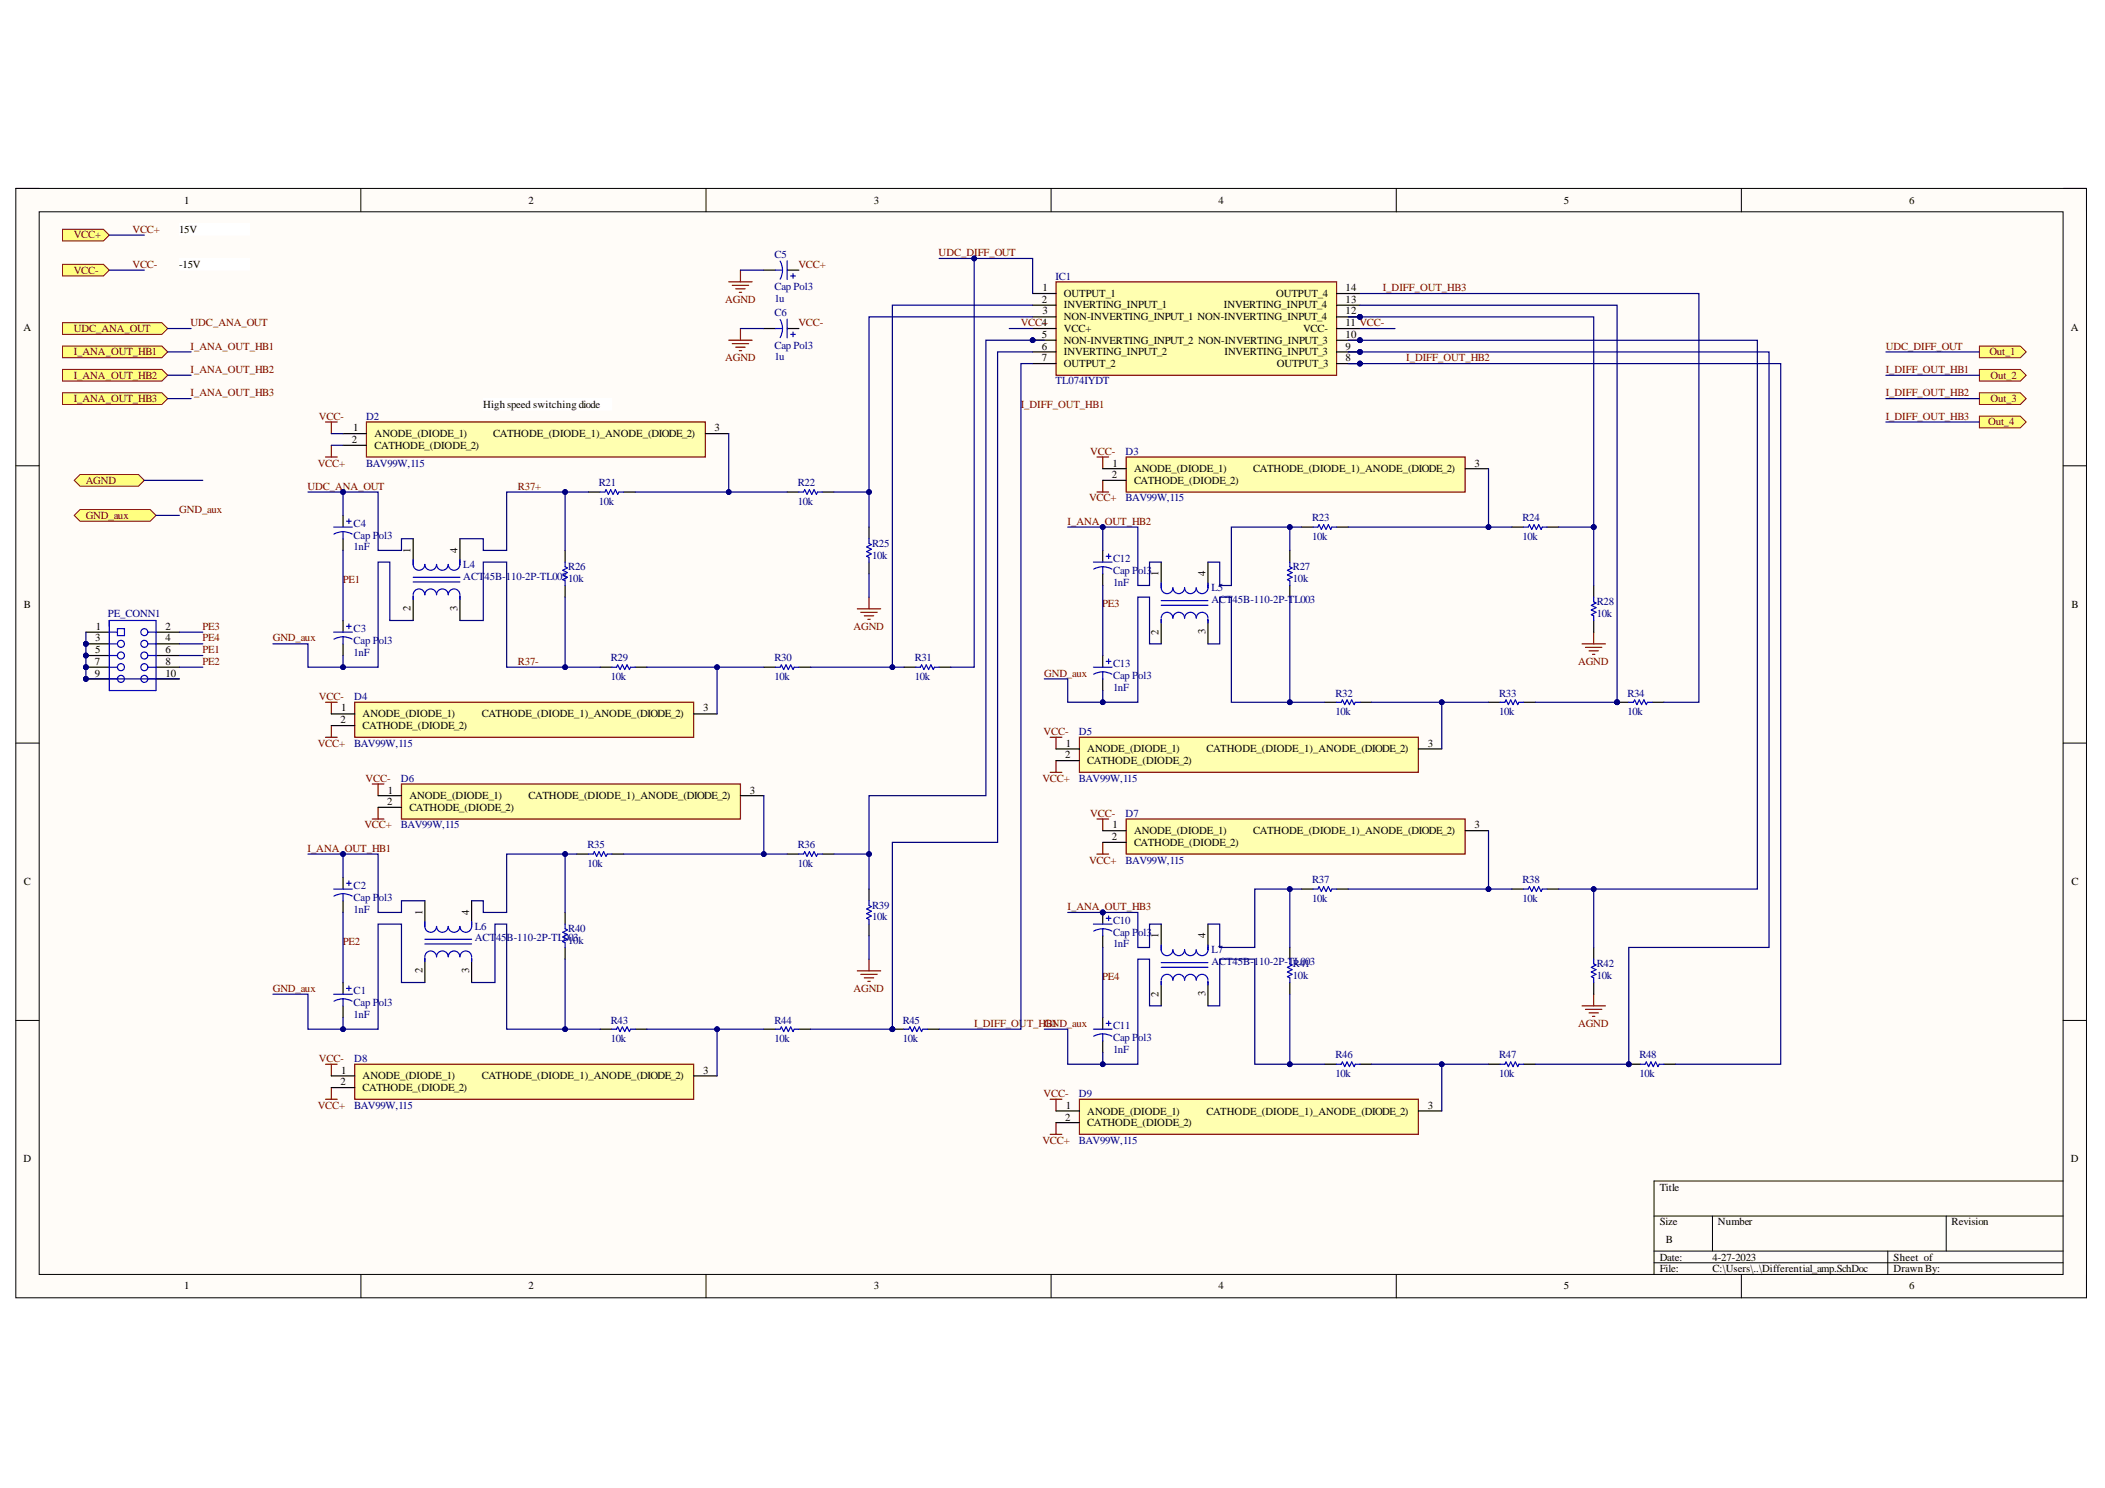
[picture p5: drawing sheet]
<svg xmlns="http://www.w3.org/2000/svg" width="297mm" height="210mm" viewBox="0 0 297 210" stroke-linecap="round" stroke-linejoin="round" font-family="sans-serif">
<defs><g id="words">
<g font-size="1.5">
<text x="26" y="28.7">1</text>
<text x="74.6" y="28.7">2</text>
<text x="123.3" y="28.7">3</text>
<text x="172" y="28.7">4</text>
<text x="220.7" y="28.7">5</text>
<text x="269.4" y="28.7">6</text>
<text x="25.3" y="32.9">15V</text>
<text x="25.3" y="37.8">-15V</text>
<text x="147.1" y="41.1">1</text>
<text x="150.1" y="41.9">OUTPUT_1</text>
<text x="180.1" y="41.9">OUTPUT_4</text>
<text x="189.9" y="41.1">14</text>
<text x="3.3" y="46.6">A</text>
<text x="147" y="42.7">2</text>
<text x="147" y="47.6">5</text>
<text x="147.1" y="44.4">3</text>
<text x="150.1" y="43.5">INVERTING_INPUT_1</text>
<text x="150.1" y="45.2">NON-INVERTING_INPUT_1 NON-INVERTING_INPUT_4</text>
<text x="150.1" y="46.8">VCC+</text>
<text x="172.7" y="43.5">INVERTING_INPUT_4</text>
<text x="183.9" y="46.8">VCC-</text>
<text x="189.9" y="42.7">13</text>
<text x="189.9" y="44.4">12</text>
<text x="189.9" y="46">11 VCC-</text>
<text x="189.9" y="47.6">10</text>
<text x="292.2" y="46.6">A</text>
<text x="147" y="49.3">6</text>
<text x="147" y="50.9">7</text>
<text x="150.1" y="48.5">NON-INVERTING_INPUT_2 NON-INVERTING_INPUT_3</text>
<text x="150.1" y="50.1">INVERTING_INPUT_2</text>
<text x="150.1" y="51.8">OUTPUT_2</text>
<text x="172.8" y="50.1">INVERTING_INPUT_3</text>
<text x="180.2" y="51.8">OUTPUT_3</text>
<text x="189.9" y="49.3">9</text>
<text x="189.9" y="50.9">8</text>
<text x="68.2" y="57.5">High speed switchingdiode</text>
<text x="49.6" y="62.5">2</text>
<text x="49.8" y="60.8">1</text>
<text x="52.9" y="61.7">ANODE_(DIODE_1)</text>
<text x="52.9" y="63.3">CATHODE_(DIODE_2)</text>
<text x="69.6" y="61.7">CATHODE_(DIODE_1)_ANODE_(DIODE_2)</text>
<text x="100.8" y="60.8">3</text>
<text x="157" y="65.8">1</text>
<text x="208.1" y="65.8">3</text>
<text x="156.9" y="67.4">2</text>
<text x="160" y="66.6">ANODE_(DIODE_1)</text>
<text x="160" y="68.3">CATHODE_(DIODE_2)</text>
<text x="176.9" y="66.6">CATHODE_(DIODE_1)_ANODE_(DIODE_2)</text>
<text x="57.9" y="78" transform="rotate(-90 57.9 78)">1</text>
<text x="64.5" y="78" transform="rotate(-90 64.5 78)">4</text>
<text x="163.5" y="81.3" transform="rotate(-90 163.5 81.3)">1</text>
<text x="170.1" y="81.3" transform="rotate(-90 170.1 81.3)">4</text>
<text x="3.4" y="85.8">B</text>
<text x="13.5" y="88.9">1</text>
<text x="23.3" y="88.9">2</text>
<text x="57.9" y="86.3" transform="rotate(-90 57.9 86.3)">2</text>
<text x="64.5" y="86.2" transform="rotate(-90 64.5 86.2)">3</text>
<text x="163.5" y="89.6" transform="rotate(-90 163.5 89.6)">2</text>
<text x="170.1" y="89.5" transform="rotate(-90 170.1 89.5)">3</text>
<text x="292.3" y="85.8">B</text>
<text x="13.4" y="93.8">7</text>
<text x="13.4" y="95.5">9</text>
<text x="13.4" y="90.5">3</text>
<text x="13.4" y="92.2">5</text>
<text x="23.3" y="90.5">4</text>
<text x="23.3" y="92.2">6</text>
<text x="23.3" y="93.8">8</text>
<text x="23.3" y="95.5">10</text>
<text x="48.1" y="100.4">1</text>
<text x="51.2" y="101.2">ANODE_(DIODE_1)</text>
<text x="68" y="101.2">CATHODE_(DIODE_1)_ANODE_(DIODE_2)</text>
<text x="99.2" y="100.4">3</text>
<text x="48" y="102.1">2</text>
<text x="51.2" y="102.8">CATHODE_(DIODE_2)</text>
<text x="150.3" y="107">2</text>
<text x="150.4" y="105.3">1</text>
<text x="153.4" y="106.1">ANODE_(DIODE_1)</text>
<text x="153.4" y="107.8">CATHODE_(DIODE_2)</text>
<text x="170.3" y="106.1">CATHODE_(DIODE_1)_ANODE_(DIODE_2)</text>
<text x="201.5" y="105.3">3</text>
<text x="54.6" y="113.5">2</text>
<text x="54.7" y="111.9">1</text>
<text x="57.8" y="112.7">ANODE_(DIODE_1)</text>
<text x="74.6" y="112.7">CATHODE_(DIODE_1)_ANODE_(DIODE_2)</text>
<text x="105.8" y="111.9">3</text>
<text x="57.8" y="114.4">CATHODE_(DIODE_2)</text>
<text x="156.9" y="118.5">2</text>
<text x="157" y="116.8">1</text>
<text x="160" y="117.7">ANODE_(DIODE_1)</text>
<text x="160" y="119.3">CATHODE_(DIODE_2)</text>
<text x="176.9" y="117.7">CATHODE_(DIODE_1)_ANODE_(DIODE_2)</text>
<text x="208.1" y="116.8">3</text>
<text x="3.4" y="124.9">C</text>
<text x="292.3" y="124.9">C</text>
<text x="59.6" y="129" transform="rotate(-90 59.6 129)">1</text>
<text x="66.2" y="129" transform="rotate(-90 66.2 129)">4</text>
<text x="59.6" y="137.3" transform="rotate(-90 59.6 137.3)">2</text>
<text x="66.2" y="137.2" transform="rotate(-90 66.2 137.2)">3</text>
<text x="163.5" y="132.3" transform="rotate(-90 163.5 132.3)">1</text>
<text x="170.1" y="132.3" transform="rotate(-90 170.1 132.3)">4</text>
<text x="163.5" y="140.6" transform="rotate(-90 163.5 140.6)">2</text>
<text x="170.1" y="140.5" transform="rotate(-90 170.1 140.5)">3</text>
<text x="48" y="153.1">2</text>
<text x="48.1" y="151.5">1</text>
<text x="51.2" y="152.2">ANODE_(DIODE_1)</text>
<text x="51.2" y="153.9">CATHODE_(DIODE_2)</text>
<text x="68" y="152.2">CATHODE_(DIODE_1)_ANODE_(DIODE_2)</text>
<text x="99.2" y="151.5">3</text>
<text x="150.3" y="158.1">2</text>
<text x="150.4" y="156.4">1</text>
<text x="153.4" y="157.2">ANODE_(DIODE_1)</text>
<text x="153.4" y="158.8">CATHODE_(DIODE_2)</text>
<text x="170.3" y="157.2">CATHODE_(DIODE_1)_ANODE_(DIODE_2)</text>
<text x="201.5" y="156.4">3</text>
<text x="3.3" y="164">D</text>
<text x="234.2" y="167.9">Title</text>
<text x="292.2" y="164">D</text>
<text x="234.2" y="172.8">Size</text>
<text x="242.4" y="172.8">Number</text>
<text x="275.4" y="172.8">Revision</text>
<text x="234.2" y="177.8">Date:</text>
<text x="234.2" y="179.4">File:</text>
<text x="235.1" y="175.3">B</text>
<text x="241.6" y="177.8">4-27-2023</text>
<text x="241.6" y="179.4">C:\Users\..\Differential_amp.SchDoc</text>
<text x="267.2" y="177.8">Sheet of</text>
<text x="267.2" y="179.4">Drawn By:</text>
<text x="26" y="181.9">1</text>
<text x="74.6" y="181.9">2</text>
<text x="123.3" y="181.9">3</text>
<text x="172" y="181.9">4</text>
<text x="220.7" y="181.9">5</text>
<text x="269.4" y="181.9">6</text>
</g>
<g font-size="1.5" fill="#800000">
<text x="10.4" y="33.6">VCC+</text>
<text x="18.7" y="32.9">VCC+</text>
<text x="10.4" y="38.6">VCC-</text>
<text x="18.7" y="37.8">VCC-</text>
<text x="112.7" y="37.8">VCC+</text>
<text x="132.5" y="36.2">UDC_DIFF_OUT</text>
<text x="195.1" y="41.1">I_DIFF_OUT_HB3</text>
<text x="10.4" y="46.8">UDC_ANA_OUT</text>
<text x="26.9" y="46">UDC_ANA_OUT</text>
<text x="102.3" y="42.7">AGND</text>
<text x="112.7" y="46">VCC-</text>
<text x="144" y="46">VCC4</text>
<text x="147.1" y="46">+</text>
<text x="10.4" y="50.1">I_ANA_OUT_HB1</text>
<text x="10.4" y="53.4">I_ANA_OUT_HB2</text>
<text x="26.9" y="49.3">I_ANA_OUT_HB1</text>
<text x="26.9" y="52.6">I_ANA_OUT_HB2</text>
<text x="102.3" y="50.9">AGND</text>
<text x="198.4" y="50.9">I_DIFF_OUT_HB2</text>
<text x="266.1" y="52.6">I_DIFF_OUT_HB1</text>
<text x="266.1" y="49.3">UDC_DIFF_OUT</text>
<text x="280.7" y="50.1">Out_1</text>
<text x="280.9" y="53.4">Out_2</text>
<text x="10.4" y="56.7">I_ANA_OUT_HB3</text>
<text x="26.9" y="55.9">I_ANA_OUT_HB3</text>
<text x="45" y="59.2">VCC-</text>
<text x="144" y="57.5">I_DIFF_OUT_HB1</text>
<text x="266.1" y="55.9">I_DIFF_OUT_HB2</text>
<text x="266.1" y="59.2">I_DIFF_OUT_HB3</text>
<text x="280.6" y="60">Out_4</text>
<text x="280.9" y="56.7">Out_3</text>
<text x="44.8" y="65.8">VCC+</text>
<text x="153.9" y="64.1">VCC-</text>
<text x="12.1" y="68.3">AGND</text>
<text x="43.4" y="69.1">UDC_ANA_OUT</text>
<text x="73.1" y="69.1">R37+</text>
<text x="153.7" y="70.7">VCC+</text>
<text x="12.1" y="73.2">GND_aux</text>
<text x="25.3" y="72.4">GND_aux</text>
<text x="150.6" y="74">I_ANA_OUT_HB2</text>
<text x="48.4" y="82.3">PE1</text>
<text x="28.6" y="88.9">PE3</text>
<text x="120.4" y="88.9">AGND</text>
<text x="155.5" y="85.6">PE3</text>
<text x="28.6" y="92.2">PE1</text>
<text x="28.6" y="93.8">PE2</text>
<text x="28.6" y="90.5">PE4</text>
<text x="38.5" y="90.5">GND_aux</text>
<text x="73.1" y="93.8">R37-</text>
<text x="147.3" y="95.5">GND_aux</text>
<text x="222.7" y="93.8">AGND</text>
<text x="45" y="98.8">VCC-</text>
<text x="44.8" y="105.3">VCC+</text>
<text x="147.3" y="103.7">VCC-</text>
<text x="51.6" y="110.2">VCC-</text>
<text x="147.1" y="110.2">VCC+</text>
<text x="51.4" y="116.8">VCC+</text>
<text x="153.9" y="115.2">VCC-</text>
<text x="43.4" y="120.1">I_ANA_OUT_HB1</text>
<text x="153.7" y="121.8">VCC+</text>
<text x="150.6" y="128.4">I_ANA_OUT_HB3</text>
<text x="48.4" y="133.3">PE2</text>
<text x="38.5" y="139.9">GND_aux</text>
<text x="120.4" y="139.9">AGND</text>
<text x="155.5" y="138.3">PE4</text>
<text x="45" y="149.8">VCC-</text>
<text x="137.4" y="144.9">I_DIFF_OUT_HGND_aux</text>
<text x="147.6" y="144.9">B1</text>
<text x="222.7" y="144.9">AGND</text>
<text x="147.3" y="154.8">VCC-</text>
<text x="44.8" y="156.4">VCC+</text>
<text x="147.1" y="161.4">VCC+</text>
</g>
<g font-size="1.5" fill="#000080">
<text x="109.3" y="36.3">C5</text>
<text x="109.3" y="40.9">Cap Pol3</text>
<text x="148.9" y="39.5">IC1</text>
<text x="109.3" y="42.6">1u</text>
<text x="109.3" y="44.5">C6</text>
<text x="109.3" y="50.8">1u</text>
<text x="109.3" y="49.2">Cap Pol3</text>
<text x="51.7" y="59.2">D2</text>
<text x="148.9" y="54.2">TL074IYDT</text>
<text x="51.7" y="65.8">BAV99W,115</text>
<text x="158.8" y="64.1">D3</text>
<text x="84.5" y="68.6">R21</text>
<text x="84.5" y="71.2">10k</text>
<text x="112.6" y="68.6">R22</text>
<text x="112.6" y="71.2">10k</text>
<text x="158.8" y="70.7">BAV99W,115</text>
<text x="49.9" y="77.6">1nF</text>
<text x="49.9" y="74.3">C4</text>
<text x="49.9" y="76">Cap Pol3</text>
<text x="123.1" y="77.1">R25</text>
<text x="185.1" y="73.5">R23</text>
<text x="185.1" y="76.2">10k</text>
<text x="214.8" y="73.5">R24</text>
<text x="214.8" y="76.2">10k</text>
<text x="65.4" y="80.1">L4</text>
<text x="65.4" y="81.8">ACT45B-110-2P-TL00310k</text>
<text x="80.2" y="80.4">R26</text>
<text x="123.1" y="78.8">10k</text>
<text x="157.1" y="82.6">1nF</text>
<text x="157.1" y="79.3">C12</text>
<text x="157.1" y="80.9">Cap Pol3</text>
<text x="170.9" y="83.4">L5</text>
<text x="182.4" y="80.4">R27</text>
<text x="182.4" y="82.1">10k</text>
<text x="15.2" y="87">PE_CONN1</text>
<text x="49.9" y="89.2">C3</text>
<text x="170.9" y="85.1">ACT45B-110-2P-TL003</text>
<text x="225.3" y="85.4">R28</text>
<text x="225.3" y="87">10k</text>
<text x="49.9" y="92.5">1nF</text>
<text x="49.9" y="90.8">Cap Pol3</text>
<text x="86.2" y="93.3">R29</text>
<text x="86.2" y="96">10k</text>
<text x="109.3" y="93.3">R30</text>
<text x="109.3" y="96">10k</text>
<text x="129.1" y="93.3">R31</text>
<text x="129.1" y="96">10k</text>
<text x="157.1" y="94.1">C13</text>
<text x="157.1" y="95.8">Cap Pol3</text>
<text x="50" y="98.8">D4</text>
<text x="157.1" y="97.4">1nF</text>
<text x="188.4" y="98.3">R32</text>
<text x="188.4" y="100.9">10k</text>
<text x="211.5" y="98.3">R33</text>
<text x="211.5" y="100.9">10k</text>
<text x="229.6" y="98.3">R34</text>
<text x="229.6" y="100.9">10k</text>
<text x="50" y="105.3">BAV99W,115</text>
<text x="152.2" y="103.7">D5</text>
<text x="56.6" y="110.2">D6</text>
<text x="152.2" y="110.2">BAV99W,115</text>
<text x="56.6" y="116.8">BAV99W,115</text>
<text x="82.9" y="119.6">R35</text>
<text x="112.6" y="119.6">R36</text>
<text x="158.8" y="115.2">D7</text>
<text x="49.9" y="125.5">C2</text>
<text x="82.9" y="122.3">10k</text>
<text x="112.6" y="122.3">10k</text>
<text x="158.8" y="121.8">BAV99W,115</text>
<text x="185.1" y="124.6">R37</text>
<text x="214.8" y="124.6">R38</text>
<text x="49.9" y="128.8">1nF</text>
<text x="49.9" y="127.1">Cap Pol3</text>
<text x="67" y="131.2">L6</text>
<text x="80.2" y="131.5">R40</text>
<text x="123.1" y="128.2">R39</text>
<text x="123.1" y="129.8">10k</text>
<text x="157.1" y="130.4">C10</text>
<text x="185.1" y="127.2">10k</text>
<text x="214.8" y="127.2">10k</text>
<text x="67" y="132.8">ACT45B-110-2P-TL010</text>
<text x="80.2" y="132.8">03k</text>
<text x="157.1" y="133.7">1nF</text>
<text x="157.1" y="132">Cap Pol3</text>
<text x="170.9" y="134.5">L7</text>
<text x="170.9" y="136.1">ACT45B-110-2P-TR413</text>
<text x="182.7" y="136.1">L00</text>
<text x="225.3" y="136.4">R42</text>
<text x="49.9" y="143.5">1nF</text>
<text x="49.9" y="140.2">C1</text>
<text x="49.9" y="141.9">Cap Pol3</text>
<text x="182.4" y="138.1">10k</text>
<text x="225.3" y="138.1">10k</text>
<text x="50" y="149.8">D8</text>
<text x="86.2" y="144.4">R43</text>
<text x="86.2" y="147">10k</text>
<text x="109.3" y="144.4">R44</text>
<text x="109.3" y="147">10k</text>
<text x="127.4" y="144.4">R45</text>
<text x="127.4" y="147">10k</text>
<text x="157.1" y="148.5">1nF</text>
<text x="157.1" y="145.2">C11</text>
<text x="157.1" y="146.8">Cap Pol3</text>
<text x="188.4" y="149.3">R46</text>
<text x="211.5" y="149.3">R47</text>
<text x="231.3" y="149.3">R48</text>
<text x="152.2" y="154.8">D9</text>
<text x="188.4" y="152">10k</text>
<text x="211.5" y="152">10k</text>
<text x="231.3" y="152">10k</text>
<text x="50" y="156.4">BAV99W,115</text>
<text x="152.2" y="161.4">BAV99W,115</text>
</g>
</g></defs>
<path d="M2.2 26.6h292.2v156.5h-292.2z" fill-rule="evenodd" fill="#fffcf8"/>
<path d="M2.2 26.6h292.2v156.5h-292.2z" fill="none" stroke="#000" stroke-width=".14"/>
<path d="M5.5 29.9h285.6v149.9h-285.6z" fill-rule="evenodd" fill="#fffcf8"/>
<g fill="none" stroke="#000" stroke-width=".14">
<path d="M2.2 26.6h3.3M5.5 29.9h285.6v149.9h-285.6zM50.9 26.6v3.3M99.6 26.6v3.3M148.3 26.6v3.3M197 26.6v3.3M245.7 26.6v3.3M291.1 26.6h3.3v3.3M2.2 65.7h3.3M291.1 65.7h3.3M2.2 104.8h3.3M291.1 104.8h3.3"/>
<path d="M2.2 143.9h3.3M291.1 143.9h3.3M50.9 179.8v3.3M99.6 179.8v3.3M148.3 179.8v3.3M197 179.8v3.3M233.4 171.5h57.7M233.4 176.5h57.7M233.4 178.1h57.7M241.6 171.5v5M245.7 179.8v3.3M266.4 176.5v3.3"/>
<path d="M274.6 171.5v5M291.1 166.6h-57.7v13.2M294.4 179.8v3.3"/>
</g>
<circle cx="145.7" cy="48" r=".33" fill="#000080"/>
<circle cx="145.7" cy="48" r=".33" fill="none" stroke="#000080" stroke-width=".14"/>
<circle cx="191.9" cy="44.7" r=".33" fill="#000080"/>
<circle cx="191.9" cy="44.7" r=".33" fill="none" stroke="#000080" stroke-width=".14"/>
<circle cx="191.9" cy="48" r=".33" fill="#000080"/>
<circle cx="191.9" cy="48" r=".33" fill="none" stroke="#000080" stroke-width=".14"/>
<circle cx="191.9" cy="49.6" r=".33" fill="#000080"/>
<circle cx="191.9" cy="49.6" r=".33" fill="none" stroke="#000080" stroke-width=".14"/>
<circle cx="191.9" cy="51.3" r=".33" fill="#000080"/>
<circle cx="191.9" cy="51.3" r=".33" fill="none" stroke="#000080" stroke-width=".14"/>
<path d="M149 39.8h39.6v13.1h-39.6z" fill-rule="evenodd" fill="#ffffb0"/>
<path d="M149 39.8h39.6v13.1h-39.6z" fill="none" stroke="#800000" stroke-width=".17"/>
<path d="M145.7 41.4h3.3M145.7 43.1h3.3M145.7 44.7h3.3M145.7 46.3h3.3M145.7 48h3.3" fill="none" stroke="#000" stroke-width=".17"/>
<circle cx="145.7" cy="48" r=".33" fill="#000080"/>
<circle cx="145.7" cy="48" r=".33" fill="none" stroke="#000080" stroke-width=".14"/>
<path d="M145.7 49.6h3.3M145.7 51.3h3.3M188.6 41.4h3.3M188.6 43.1h3.3M188.6 44.7h3.3" fill="none" stroke="#000" stroke-width=".17"/>
<circle cx="191.9" cy="44.7" r=".33" fill="#000080"/>
<circle cx="191.9" cy="44.7" r=".33" fill="none" stroke="#000080" stroke-width=".14"/>
<path d="M188.6 46.4h3.3M188.6 48h3.3" fill="none" stroke="#000" stroke-width=".17"/>
<circle cx="191.9" cy="48" r=".33" fill="#000080"/>
<circle cx="191.9" cy="48" r=".33" fill="none" stroke="#000080" stroke-width=".14"/>
<path d="M188.6 49.6h3.3" fill="none" stroke="#000" stroke-width=".17"/>
<circle cx="191.9" cy="49.6" r=".33" fill="#000080"/>
<circle cx="191.9" cy="49.6" r=".33" fill="none" stroke="#000080" stroke-width=".14"/>
<path d="M188.6 51.3h3.3" fill="none" stroke="#000" stroke-width=".17"/>
<circle cx="191.9" cy="51.3" r=".33" fill="#000080"/>
<circle cx="191.9" cy="51.3" r=".33" fill="none" stroke="#000080" stroke-width=".14"/>
<g fill="none" stroke="#000" stroke-width=".17">
<path d="M48.4 72.7v1.7M48.4 76v1.6M155.6 77.6v1.7M48.4 87.5v1.7M48.4 90.8v1.7M155.6 80.9v1.7M155.6 92.5v1.6M155.6 95.8v1.6M48.4 123.8v1.6M48.4 127.1v1.6M48.4 138.6v1.6M48.4 141.9v1.6"/>
<path d="M155.6 143.5v1.7M155.6 146.8v1.7"/>
</g>
<g fill="none" stroke="#00f" stroke-width=".17">
<path d="M47.1 74.4h2.6M48.4 75l.7 .1 .6 .2M48.4 75l-.7 .1-.6 .2M48.4 75v1M48.9 73.5h.7M49.2 73.2v.7M154.3 79.3h2.6M155.6 79.9l.7 .1 .6 .3M155.6 79.9l-.6 .1-.7 .3M155.6 79.9v1M156.1 78.5h.7M156.4 78.1v.7"/>
<path d="M47.1 89.2h2.6M48.4 89.8l.7 .1 .6 .3M48.4 89.8l-.7 .1-.6 .3M48.4 89.8v1M48.9 88.4h.7M49.2 88v.7M154.3 94.1h2.6M155.6 94.8l.7 .1 .6 .2M155.6 94.8l-.6 .1-.7 .2M155.6 94.8v1M156.1 93.3h.7M156.4 93v.6"/>
<path d="M47.1 125.4h2.6M48.4 126.1l.7 .1 .6 .2M48.4 126.1l-.7 .1-.6 .2M48.4 126.1v1M48.9 139.4h.7M48.9 124.6h.7M49.2 124.3v.6M49.2 139.1v.6M47.1 140.2h2.6M48.4 140.9l.7 .1 .6 .2M48.4 140.9l-.7 .1-.6 .2M48.4 140.9v1"/>
<path d="M154.3 145.2h2.6M155.6 145.8l.7 .1 .6 .3M155.6 145.8l-.6 .1-.7 .3M155.6 145.8v1M156.1 144.4h.7M156.4 144v.7"/>
</g>
<g fill="none" stroke="#800000" stroke-width=".17">
<path d="M45.9 59.5h1.7M46.8 59.5v1.7M45.9 64.5h1.7M46.8 62.8v1.7M154.8 64.5h1.6M154.8 69.4h1.6M155.6 64.5v1.6M155.6 67.8v1.6M45.9 99.1h1.7M46.8 99.1v1.6M121 85.9h3.3M121.5 86.4h2.3"/>
<path d="M122 86.9h1.3M122.5 87.4h.3M122.6 84.2v1.7M45.9 104h1.7M46.8 102.4v1.6M52.5 115.5h1.7M52.5 110.6h1.7M53.4 110.6v1.6M53.4 113.9v1.6M148.2 104h1.6M148.2 108.9h1.6M149 104v1.7"/>
<path d="M149 107.3v1.6M45.9 150.1h1.7M45.9 155.1h1.7M46.8 150.1v1.7M46.8 153.4v1.7"/>
</g>
<circle cx="155.6" cy="128.7" r=".33" fill="#000080"/>
<circle cx="155.6" cy="128.7" r=".33" fill="none" stroke="#000080" stroke-width=".14"/>
<path d="M155.6 128.7v1.7" fill="none" stroke="#000" stroke-width=".17"/>
<circle cx="155.6" cy="128.7" r=".33" fill="#000080"/>
<circle cx="155.6" cy="128.7" r=".33" fill="none" stroke="#000080" stroke-width=".14"/>
<path d="M155.6 132v1.7" fill="none" stroke="#000" stroke-width=".17"/>
<path d="M154.3 130.4h2.6M155.6 131l.7 .1 .6 .2M155.6 131l-.6 .1-.7 .2M155.6 131v1M156.1 129.5h.7M156.4 129.2v.7" fill="none" stroke="#00f" stroke-width=".17"/>
<path d="M154.8 115.5h1.6M155.6 115.5v1.7M155.6 118.8v1.7M154.8 120.5h1.6M148.2 155.1h1.6M149 155.1v1.6M149 158.4v1.6M148.2 160h1.6" fill="none" stroke="#800000" stroke-width=".17"/>
<path d="M8.8 32.3h5.8l.8 .9-.8 .8h-5.8z" fill-rule="evenodd" fill="#ffff80"/>
<path d="M8.8 32.3h5.8l.8 .9-.8 .8h-5.8z" fill="none" stroke="#800000" stroke-width=".14"/>
<path d="M8.8 37.3h5.8l.8 .8-.8 .8h-5.8z" fill-rule="evenodd" fill="#ffff80"/>
<path d="M8.8 37.3h5.8l.8 .8-.8 .8h-5.8z" fill="none" stroke="#800000" stroke-width=".14"/>
<path d="M107.8 38.1h1.6M111.1 38.1h1.6M107.8 46.3h1.6M111.1 46.3h1.6" fill="none" stroke="#000" stroke-width=".17"/>
<path d="M109.4 38.1h1M110.1 36.8l.2 .6 .1 .7M110.4 38.1l-.1 .7-.2 .6M111.1 36.8v2.6M111.6 38.9h.6M111.9 38.6v.7M109.4 46.3h1M110.1 45.1l.2 .6 .1 .6M110.4 46.3l-.1 .7-.2 .6M111.1 45v2.7M111.6 47.2h.6M111.9 46.8v.7" fill="none" stroke="#00f" stroke-width=".17"/>
<path d="M8.8 45.5h14l.9 .8-.9 .9h-14z" fill-rule="evenodd" fill="#ffff80"/>
<path d="M8.8 45.5h14l.9 .8-.9 .9h-14z" fill="none" stroke="#800000" stroke-width=".14"/>
<path d="M8.8 48.8h14l.9 .8-.9 .9h-14z" fill-rule="evenodd" fill="#ffff80"/>
<path d="M8.8 48.8h14l.9 .8-.9 .9h-14z" fill="none" stroke="#800000" stroke-width=".14"/>
<path d="M8.8 52.1h14l.9 .8-.9 .9h-14z" fill-rule="evenodd" fill="#ffff80"/>
<path d="M8.8 52.1h14l.9 .8-.9 .9h-14z" fill="none" stroke="#800000" stroke-width=".14"/>
<path d="M8.8 55.4h14l.9 .8-.9 .9h-14z" fill-rule="evenodd" fill="#ffff80"/>
<path d="M8.8 55.4h14l.9 .8-.9 .9h-14z" fill="none" stroke="#800000" stroke-width=".14"/>
<path d="M279.3 48.8h5.8l.8 .8-.8 .9h-5.8z" fill-rule="evenodd" fill="#ffff80"/>
<path d="M279.3 48.8h5.8l.8 .8-.8 .9h-5.8z" fill="none" stroke="#800000" stroke-width=".14"/>
<path d="M279.3 52.1h5.8l.8 .8-.8 .9h-5.8z" fill-rule="evenodd" fill="#ffff80"/>
<path d="M279.3 52.1h5.8l.8 .8-.8 .9h-5.8z" fill="none" stroke="#800000" stroke-width=".14"/>
<path d="M279.3 55.4h5.8l.8 .8-.8 .9h-5.8z" fill-rule="evenodd" fill="#ffff80"/>
<path d="M279.3 55.4h5.8l.8 .8-.8 .9h-5.8z" fill="none" stroke="#800000" stroke-width=".14"/>
<path d="M279.3 58.7h5.8l.8 .8-.8 .9h-5.8z" fill-rule="evenodd" fill="#ffff80"/>
<path d="M279.3 58.7h5.8l.8 .8-.8 .9h-5.8z" fill="none" stroke="#800000" stroke-width=".14"/>
<path d="M10.5 67.8l.8-.9h8.2l.9 .9-.9 .8h-8.2z" fill-rule="evenodd" fill="#ffff80"/>
<path d="M10.5 67.8l.8-.9h8.2l.9 .9-.9 .8h-8.2z" fill="none" stroke="#800000" stroke-width=".14"/>
<g fill="none" stroke="#800000" stroke-width=".17">
<path d="M102.8 39.8h3.3M104.5 38.1v1.7M102.8 48h3.3M103.3 40.2h2.3M103.3 48.5h2.3M103.8 40.7h1.3M103.8 49h1.3M104.3 41.2h.3M104.3 49.5h.3M104.5 46.3v1.7M223.2 90.8h3.3M223.7 91.3h2.3"/>
<path d="M224.2 91.8h1.3M224.7 92.3h.3M224.9 89.2v1.6M121 137h3.3M121.5 137.4h2.3M122 137.9h1.3M122.5 138.4h.3M122.6 135.3v1.7M223.2 141.9h3.3M223.7 142.4h2.3M224.2 142.9h1.3M224.7 143.4h.3"/>
<path d="M224.9 140.2v1.7"/>
</g>
<path d="M10.5 72.7l.8-.8h9.9l.8 .8-.8 .8h-9.9z" fill-rule="evenodd" fill="#ffff80"/>
<path d="M10.5 72.7l.8-.8h9.9l.8 .8-.8 .8h-9.9z" fill="none" stroke="#800000" stroke-width=".14"/>
<circle cx="12.1" cy="90.8" r=".33" fill="#000080"/>
<circle cx="12.1" cy="90.8" r=".33" fill="none" stroke="#000080" stroke-width=".14"/>
<circle cx="12.1" cy="92.5" r=".33" fill="#000080"/>
<circle cx="12.1" cy="92.5" r=".33" fill="none" stroke="#000080" stroke-width=".14"/>
<circle cx="12.1" cy="94.1" r=".33" fill="#000080"/>
<circle cx="12.1" cy="94.1" r=".33" fill="none" stroke="#000080" stroke-width=".14"/>
<circle cx="12.1" cy="95.8" r=".33" fill="#000080"/>
<circle cx="12.1" cy="95.8" r=".33" fill="none" stroke="#000080" stroke-width=".14"/>
<g fill="none" stroke="#00f" stroke-width=".17">
<circle cx="17.1" cy="92.5" r=".49"/>
<circle cx="17.1" cy="90.8" r=".49"/>
<circle cx="17.1" cy="94.1" r=".49"/>
<circle cx="17.1" cy="95.8" r=".49"/>
<circle cx="20.4" cy="92.5" r=".49"/>
<circle cx="20.4" cy="90.8" r=".49"/>
<circle cx="20.4" cy="94.1" r=".49"/>
<circle cx="20.4" cy="89.2" r=".49"/>
<circle cx="20.4" cy="95.8" r=".49"/>
</g>
<path d="M12.1 90.8h3.3" fill="none" stroke="#000" stroke-width=".17"/>
<circle cx="12.1" cy="90.8" r=".33" fill="#000080"/>
<circle cx="12.1" cy="90.8" r=".33" fill="none" stroke="#000080" stroke-width=".14"/>
<path d="M12.1 89.2h3.3M12.1 92.5h3.3M22 89.2h3.3M22 90.8h3.3" fill="none" stroke="#000" stroke-width=".17"/>
<path d="M15.4 90.8h1.2M20.9 90.8h1.1M20.9 89.2h1.1" fill="none" stroke="#00f" stroke-width=".17"/>
<circle cx="12.1" cy="92.5" r=".33" fill="#000080"/>
<circle cx="12.1" cy="92.5" r=".33" fill="none" stroke="#000080" stroke-width=".14"/>
<path d="M12.1 94.1h3.3M22 92.5h3.3" fill="none" stroke="#000" stroke-width=".17"/>
<path d="M15.4 92.5h1.2M20.9 92.5h1.1" fill="none" stroke="#00f" stroke-width=".17"/>
<circle cx="12.1" cy="94.1" r=".33" fill="#000080"/>
<circle cx="12.1" cy="94.1" r=".33" fill="none" stroke="#000080" stroke-width=".14"/>
<path d="M12.1 95.8h3.3M22 94.1h3.3" fill="none" stroke="#000" stroke-width=".17"/>
<path d="M15.4 94.1h1.2M20.9 94.1h1.1" fill="none" stroke="#00f" stroke-width=".17"/>
<circle cx="12.1" cy="95.8" r=".33" fill="#000080"/>
<circle cx="12.1" cy="95.8" r=".33" fill="none" stroke="#000080" stroke-width=".14"/>
<path d="M22 95.8h3.3" fill="none" stroke="#000" stroke-width=".17"/>
<path d="M15.4 95.8h1.2M15.4 87.5h6.6v9.9h-6.6zM15.4 89.2h1.2M16.6 88.7h1v1h-1zM20.9 95.8h1.1" fill="none" stroke="#00f" stroke-width=".17"/>
<path d="M25.3 31.5h9.9v1.7h-9.9z" fill-rule="evenodd" fill="#fff"/>
<path d="M25.3 31.5h9.9v1.7h-9.9z" fill="none" stroke="#fff" stroke-width=".14"/>
<path d="M25.3 36.5h9.9v1.6h-9.9z" fill-rule="evenodd" fill="#fff"/>
<path d="M25.3 36.5h9.9v1.6h-9.9z" fill="none" stroke="#fff" stroke-width=".14"/>
<path d="M68.2 56.2h18.1v1.7h-18.1z" fill-rule="evenodd" fill="#fff"/>
<path d="M68.2 56.2h18.1v1.7h-18.1z" fill="none" stroke="#fff" stroke-width=".14"/>
<path d="M51.7 59.5h47.8v5h-47.8z" fill-rule="evenodd" fill="#ffffb0"/>
<path d="M51.7 59.5h47.8v5h-47.8z" fill="none" stroke="#800000" stroke-width=".17"/>
<path d="M48.4 61.2h3.3M48.4 62.8h3.3M99.5 61.2h3.3" fill="none" stroke="#000" stroke-width=".17"/>
<path d="M50.1 99.1h47.8v4.9h-47.8z" fill-rule="evenodd" fill="#ffffb0"/>
<path d="M50.1 99.1h47.8v4.9h-47.8z" fill="none" stroke="#800000" stroke-width=".17"/>
<path d="M46.8 100.7h3.3M46.8 102.4h3.3M97.9 100.7h3.3" fill="none" stroke="#000" stroke-width=".17"/>
<path d="M56.7 110.6h47.8v4.9h-47.8z" fill-rule="evenodd" fill="#ffffb0"/>
<path d="M56.7 110.6h47.8v4.9h-47.8z" fill="none" stroke="#800000" stroke-width=".17"/>
<path d="M53.4 112.2h3.3M53.4 113.9h3.3M104.5 112.2h3.3" fill="none" stroke="#000" stroke-width=".17"/>
<path d="M50.1 150.1h47.8v5h-47.8z" fill-rule="evenodd" fill="#ffffb0"/>
<path d="M50.1 150.1h47.8v5h-47.8z" fill="none" stroke="#800000" stroke-width=".17"/>
<path d="M46.8 151.8h3.3M46.8 153.4h3.3M97.9 151.8h3.3" fill="none" stroke="#000" stroke-width=".17"/>
<path d="M152.3 155.1h47.9v4.9h-47.9z" fill-rule="evenodd" fill="#ffffb0"/>
<path d="M152.3 155.1h47.9v4.9h-47.9z" fill="none" stroke="#800000" stroke-width=".17"/>
<path d="M149 156.7h3.3M149 158.4h3.3M200.2 156.7h3.2" fill="none" stroke="#000" stroke-width=".17"/>
<path d="M158.9 115.5h47.8v5h-47.8z" fill-rule="evenodd" fill="#ffffb0"/>
<path d="M158.9 115.5h47.8v5h-47.8z" fill="none" stroke="#800000" stroke-width=".17"/>
<path d="M155.6 117.2h3.3M155.6 118.8h3.3M206.7 117.2h3.3" fill="none" stroke="#000" stroke-width=".17"/>
<path d="M152.3 104h47.9v4.9h-47.9z" fill-rule="evenodd" fill="#ffffb0"/>
<path d="M152.3 104h47.9v4.9h-47.9z" fill="none" stroke="#800000" stroke-width=".17"/>
<path d="M149 105.7h3.3M149 107.3h3.3M200.2 105.6h3.2" fill="none" stroke="#000" stroke-width=".17"/>
<path d="M158.9 64.5h47.8v4.9h-47.8z" fill-rule="evenodd" fill="#ffffb0"/>
<path d="M158.9 64.5h47.8v4.9h-47.8z" fill="none" stroke="#800000" stroke-width=".17"/>
<g fill="none" stroke="#000" stroke-width=".17">
<path d="M79.7 77.6v1.7M83 69.4h1.7M88 69.4h1.6M111.1 69.4h1.6M116 69.4h1.7M122.6 74.4v1.6M122.6 79.3v1.6M155.6 66.1h3.3M155.6 67.8h3.3M206.7 66.1h3.3M79.7 82.6v1.6M84.7 94.1h1.6"/>
<path d="M89.6 94.1h1.7M107.8 94.1h1.6M112.7 94.1h1.7M127.6 94.1h1.6M132.5 94.1h1.7M79.7 128.7v1.7M79.7 133.7v1.6M81.4 120.5h1.6M86.3 120.5h1.7M111.1 120.5h1.6M116 120.5h1.7M122.6 125.4v1.7"/>
<path d="M122.6 130.4v1.6M84.7 145.2h1.6M89.6 145.2h1.7M107.8 145.2h1.6M112.7 145.2h1.7"/>
</g>
<g fill="none" stroke="#00f" stroke-width=".17">
<path d="M79.7 79.3v.6l.4 .2-.7 .3 .7 .4-.7 .3 .7 .3-.7 .4 .3 .1v.7M84.7 69.4h.7l.1-.3 .3 .6 .4-.6 .3 .6 .3-.6 .4 .6 .1-.3h.7M112.7 69.4h.7l.2-.3 .3 .6 .3-.6 .3 .6 .4-.6 .3 .6 .2-.3h.6M122.6 76v.7l.4 .1-.7 .3 .7 .4-.7 .3 .7 .3-.7 .4 .3 .1v.7M86.3 94.1h.7l.2-.3 .3 .6 .3-.6 .4 .6 .3-.6 .3 .6 .2-.3h.6M109.4 94.1h.7l.2-.3 .3 .6 .3-.6 .3 .6 .4-.6 .3 .6 .2-.3h.6M129.2 94.1h.7l.1-.3 .4 .6 .3-.6 .3 .6 .4-.6 .3 .6 .2-.3h.6M79.7 130.4v.6l.4 .2-.7 .3 .7 .3-.7 .4 .7 .3-.7 .3 .3 .2v.7M83 120.5h.7l.2-.4 .3 .7 .3-.7 .4 .7 .3-.7 .3 .7 .2-.3h.6M112.7 120.5h.7l.2-.4 .3 .7 .3-.7 .3 .7 .4-.7 .3 .7 .2-.3h.6M122.6 127.1v.6l.4 .2-.7 .3 .7 .3-.7 .4 .7 .3-.7 .3 .3 .2v.7M86.3 145.2h.7l.2-.3 .3 .6 .3-.6 .4 .6 .3-.6 .3 .6 .2-.3h.6"/>
<path d="M109.4 145.2h.7l.2-.3 .3 .6 .3-.6 .3 .6 .4-.6 .3 .6 .2-.3h.6"/>
</g>
<circle cx="125.9" cy="145.2" r=".33" fill="#000080"/>
<circle cx="125.9" cy="145.2" r=".33" fill="none" stroke="#000080" stroke-width=".14"/>
<path d="M125.9 145.2h1.7M130.9 145.2h1.6" fill="none" stroke="#000" stroke-width=".17"/>
<circle cx="125.9" cy="145.2" r=".33" fill="#000080"/>
<circle cx="125.9" cy="145.2" r=".33" fill="none" stroke="#000080" stroke-width=".14"/>
<path d="M182 79.3v.7l.3 .1-.6 .3 .6 .4-.6 .3 .6 .3-.6 .4 .3 .1v.7M185.3 74.4h.7l.1-.4 .4 .7 .3-.7 .3 .7 .3-.7 .4 .7 .1-.3h.7M215 74.4h.6l.2-.4 .3 .7 .4-.7 .3 .7 .3-.7 .4 .7 .1-.3h.7M188.6 99.1h.7l.1-.4 .4 .7 .3-.7 .3 .7 .3-.7 .4 .7 .1-.3h.7M211.7 99.1h.7l.1-.4 .3 .7 .4-.7 .3 .7 .3-.7 .4 .7 .1-.3h.7M224.9 84.2v.7l.3 .2-.6 .3 .6 .3-.6 .3 .6 .4-.6 .3 .3 .2v.6M127.6 145.2h.6l.2-.3 .3 .6 .4-.6 .3 .6 .3-.6 .3 .6 .2-.3h.7" fill="none" stroke="#00f" stroke-width=".17"/>
<path d="M182 77.7v1.6M183.7 74.4h1.6M188.6 74.4h1.7M213.3 74.4h1.7M218.3 74.4h1.6M182 82.6v1.6M187 99.1h1.6M191.9 99.1h1.7M210 99.1h1.7M215 99.1h1.6M224.9 82.6v1.6M224.9 87.5v1.7" fill="none" stroke="#000" stroke-width=".17"/>
<circle cx="228.2" cy="99.1" r=".33" fill="#000080"/>
<circle cx="228.2" cy="99.1" r=".33" fill="none" stroke="#000080" stroke-width=".14"/>
<path d="M228.2 99.1h1.6M233.1 99.1h1.7" fill="none" stroke="#000" stroke-width=".17"/>
<circle cx="228.2" cy="99.1" r=".33" fill="#000080"/>
<circle cx="228.2" cy="99.1" r=".33" fill="none" stroke="#000080" stroke-width=".14"/>
<path d="M229.8 99.1h.7l.2-.4 .3 .7 .3-.7 .3 .7 .4-.7 .3 .7 .2-.3h.6M182 135.3v.7l.3 .1-.6 .4 .6 .3-.6 .3 .6 .3-.6 .4 .3 .1v.7M185.3 125.4h.7l.1-.3 .4 .7 .3-.7 .3 .7 .3-.7 .4 .7 .1-.4h.7M215 125.4h.6l.2-.3 .3 .7 .4-.7 .3 .7 .3-.7 .4 .7 .1-.4h.7M224.9 135.3v.7l.3 .1-.6 .4 .6 .3-.6 .3 .6 .3-.6 .4 .3 .1v.7M188.6 150.1h.7l.1-.3 .4 .7 .3-.7 .3 .7 .3-.7 .4 .7 .1-.4h.7M211.7 150.1h.7l.1-.3 .3 .7 .4-.7 .3 .7 .3-.7 .4 .7 .1-.4h.7" fill="none" stroke="#00f" stroke-width=".17"/>
<path d="M182 133.7v1.6M182 138.6v1.6M183.7 125.4h1.6M188.6 125.4h1.7M213.3 125.4h1.7M218.3 125.4h1.6M224.9 133.7v1.6M224.9 138.6v1.6M187 150.1h1.6M191.9 150.1h1.7M210 150.1h1.7M215 150.1h1.6" fill="none" stroke="#000" stroke-width=".17"/>
<circle cx="229.8" cy="150.1" r=".33" fill="#000080"/>
<circle cx="229.8" cy="150.1" r=".33" fill="none" stroke="#000080" stroke-width=".14"/>
<path d="M229.8 150.1h1.7M234.8 150.1h1.6" fill="none" stroke="#000" stroke-width=".17"/>
<circle cx="229.8" cy="150.1" r=".33" fill="#000080"/>
<circle cx="229.8" cy="150.1" r=".33" fill="none" stroke="#000080" stroke-width=".14"/>
<path d="M58.3 79a1.14 1.14 0 0 0 .5 1.4 .82 .82 0 0 0 1.2-.8 .82 .82 0 0 0 .8 .8 .82 .82 0 0 0 .8-.8 .82 .82 0 0 0 .8 .8 .82 .82 0 0 0 .9-.8 .82 .82 0 0 0 .8 .8 .82 .82 0 0 0 .8-.8v-.6M58.3 83.9a.82 .82 0 0 1 .8-.8 .82 .82 0 0 1 .9 .8 .82 .82 0 0 1 .8-.8 .82 .82 0 0 1 .8 .8 .82 .82 0 0 1 .8-.8 .82 .82 0 0 1 .9 .8 .82 .82 0 0 1 .8-.8 .82 .82 0 0 1 .8 .8M58.3 81.4h6.6M58.3 82.1h6.6M58.3 84.1v.5M64.9 84.1v.5M231.5 150.1h.6l.2-.3 .3 .7 .4-.7 .3 .7 .3-.7 .4 .7 .1-.4h.7" fill="none" stroke="#00f" stroke-width=".17"/>
<path d="M58.3 76v3.3M64.9 76v3.3M58.3 84.2v3.3M64.9 84.2v3.3" fill="none" stroke="#000" stroke-width=".17"/>
<path d="M43.5 69.4h4.9v3.3" fill="none" stroke="#000080" stroke-width=".17"/>
<circle cx="48.4" cy="69.4" r=".33" fill="#000080"/>
<circle cx="48.4" cy="69.4" r=".33" fill="none" stroke="#000080" stroke-width=".14"/>
<path d="M101.2 94.1v6.6" fill="none" stroke="#000080" stroke-width=".17"/>
<circle cx="101.2" cy="94.1" r=".33" fill="#000080"/>
<circle cx="101.2" cy="94.1" r=".33" fill="none" stroke="#000080" stroke-width=".14"/>
<path d="M107.8 112.2v8.3" fill="none" stroke="#000080" stroke-width=".17"/>
<circle cx="107.8" cy="120.5" r=".33" fill="#000080"/>
<circle cx="107.8" cy="120.5" r=".33" fill="none" stroke="#000080" stroke-width=".14"/>
<path d="M48.4 143.5v1.7" fill="none" stroke="#000080" stroke-width=".17"/>
<circle cx="48.4" cy="145.2" r=".33" fill="#000080"/>
<circle cx="48.4" cy="145.2" r=".33" fill="none" stroke="#000080" stroke-width=".14"/>
<path d="M43.5 120.5h4.9v3.3" fill="none" stroke="#000080" stroke-width=".17"/>
<circle cx="48.4" cy="120.5" r=".33" fill="#000080"/>
<circle cx="48.4" cy="120.5" r=".33" fill="none" stroke="#000080" stroke-width=".14"/>
<path d="M79.7 120.5h1.7" fill="none" stroke="#000080" stroke-width=".17"/>
<circle cx="79.7" cy="120.5" r=".33" fill="#000080"/>
<circle cx="79.7" cy="120.5" r=".33" fill="none" stroke="#000080" stroke-width=".14"/>
<path d="M79.7 145.2h5" fill="none" stroke="#000080" stroke-width=".17"/>
<circle cx="79.7" cy="145.2" r=".33" fill="#000080"/>
<circle cx="79.7" cy="145.2" r=".33" fill="none" stroke="#000080" stroke-width=".14"/>
<path d="M101.2 145.2v6.6" fill="none" stroke="#000080" stroke-width=".17"/>
<circle cx="101.2" cy="145.2" r=".33" fill="#000080"/>
<circle cx="101.2" cy="145.2" r=".33" fill="none" stroke="#000080" stroke-width=".14"/>
<path d="M210 66.1v8.3" fill="none" stroke="#000080" stroke-width=".17"/>
<circle cx="210" cy="74.4" r=".33" fill="#000080"/>
<circle cx="210" cy="74.4" r=".33" fill="none" stroke="#000080" stroke-width=".14"/>
<path d="M155.6 97.4v1.7" fill="none" stroke="#000080" stroke-width=".17"/>
<circle cx="155.6" cy="99.1" r=".33" fill="#000080"/>
<circle cx="155.6" cy="99.1" r=".33" fill="none" stroke="#000080" stroke-width=".14"/>
<path d="M150.7 74.4h4.9v3.2" fill="none" stroke="#000080" stroke-width=".17"/>
<circle cx="155.6" cy="74.3" r=".33" fill="#000080"/>
<circle cx="155.6" cy="74.3" r=".33" fill="none" stroke="#000080" stroke-width=".14"/>
<path d="M182 74.4h1.7" fill="none" stroke="#000080" stroke-width=".17"/>
<circle cx="182" cy="74.4" r=".33" fill="#000080"/>
<circle cx="182" cy="74.4" r=".33" fill="none" stroke="#000080" stroke-width=".14"/>
<path d="M182 99.1h5" fill="none" stroke="#000080" stroke-width=".17"/>
<circle cx="182" cy="99.1" r=".33" fill="#000080"/>
<circle cx="182" cy="99.1" r=".33" fill="none" stroke="#000080" stroke-width=".14"/>
<path d="M203.4 99.1v6.5" fill="none" stroke="#000080" stroke-width=".17"/>
<circle cx="203.4" cy="99.1" r=".33" fill="#000080"/>
<circle cx="203.4" cy="99.1" r=".33" fill="none" stroke="#000080" stroke-width=".14"/>
<path d="M210 117.2v8.2" fill="none" stroke="#000080" stroke-width=".17"/>
<circle cx="210" cy="125.4" r=".33" fill="#000080"/>
<circle cx="210" cy="125.4" r=".33" fill="none" stroke="#000080" stroke-width=".14"/>
<path d="M155.6 148.5v1.6" fill="none" stroke="#000080" stroke-width=".17"/>
<circle cx="155.6" cy="150.1" r=".33" fill="#000080"/>
<circle cx="155.6" cy="150.1" r=".33" fill="none" stroke="#000080" stroke-width=".14"/>
<path d="M203.4 150.1v6.6" fill="none" stroke="#000080" stroke-width=".17"/>
<circle cx="203.4" cy="150.1" r=".33" fill="#000080"/>
<circle cx="203.4" cy="150.1" r=".33" fill="none" stroke="#000080" stroke-width=".14"/>
<path d="M147.4 48h-8.3v64.2h-16.5v13.2" fill="none" stroke="#000080" stroke-width=".17"/>
<circle cx="122.6" cy="120.5" r=".33" fill="#000080"/>
<circle cx="122.6" cy="120.5" r=".33" fill="none" stroke="#000080" stroke-width=".14"/>
<circle cx="145.7" cy="48" r=".33" fill="#000080"/>
<circle cx="145.7" cy="48" r=".33" fill="none" stroke="#000080" stroke-width=".14"/>
<path d="M191.9 43.1h36.3v56" fill="none" stroke="#000080" stroke-width=".17"/>
<circle cx="228.2" cy="99.1" r=".33" fill="#000080"/>
<circle cx="228.2" cy="99.1" r=".33" fill="none" stroke="#000080" stroke-width=".14"/>
<path d="M190.3 44.7h34.6v29.7" fill="none" stroke="#000080" stroke-width=".17"/>
<circle cx="224.9" cy="74.4" r=".33" fill="#000080"/>
<circle cx="224.9" cy="74.4" r=".33" fill="none" stroke="#000080" stroke-width=".14"/>
<circle cx="191.9" cy="44.7" r=".33" fill="#000080"/>
<circle cx="191.9" cy="44.7" r=".33" fill="none" stroke="#000080" stroke-width=".14"/>
<path d="M145.7 49.6h-4.9v69.2h-14.9v26.4" fill="none" stroke="#000080" stroke-width=".17"/>
<circle cx="125.9" cy="145.2" r=".33" fill="#000080"/>
<circle cx="125.9" cy="145.2" r=".33" fill="none" stroke="#000080" stroke-width=".14"/>
<path d="M15.4 33.2h5M15.4 38.1h5M142.4 46.3h3.3M191.9 46.4h5M46.8 61.2h1.6M46.8 62.8h1.6M48.4 77.6v9.9M102.8 61.2v8.2M155.6 82.6v9.9M48.4 128.7v9.9M155.6 133.7v9.8" fill="none" stroke="#000080" stroke-width=".17"/>
<circle cx="102.8" cy="69.4" r=".33" fill="#000080"/>
<circle cx="102.8" cy="69.4" r=".33" fill="none" stroke="#000080" stroke-width=".14"/>
<path d="M145.7 43.1h-19.8v51" fill="none" stroke="#000080" stroke-width=".17"/>
<circle cx="125.9" cy="94.1" r=".33" fill="#000080"/>
<circle cx="125.9" cy="94.1" r=".33" fill="none" stroke="#000080" stroke-width=".14"/>
<path d="M182 140.2v9.9" fill="none" stroke="#000080" stroke-width=".17"/>
<circle cx="182" cy="150.1" r=".33" fill="#000080"/>
<circle cx="182" cy="150.1" r=".33" fill="none" stroke="#000080" stroke-width=".14"/>
<path d="M79.7 84.2v9.9h5" fill="none" stroke="#000080" stroke-width=".17"/>
<circle cx="79.7" cy="94.1" r=".33" fill="#000080"/>
<circle cx="79.7" cy="94.1" r=".33" fill="none" stroke="#000080" stroke-width=".14"/>
<path d="M48.4 92.5v1.6" fill="none" stroke="#000080" stroke-width=".17"/>
<circle cx="48.4" cy="94.1" r=".33" fill="#000080"/>
<circle cx="48.4" cy="94.1" r=".33" fill="none" stroke="#000080" stroke-width=".14"/>
<path d="M132.5 36.5h13.2v4.9M23.7 46.3h3.3M23.7 49.6h3.3M23.7 52.9h3.3M23.7 56.2h3.3" fill="none" stroke="#000080" stroke-width=".17"/>
<circle cx="137.5" cy="36.5" r=".33" fill="#000080"/>
<circle cx="137.5" cy="36.5" r=".33" fill="none" stroke="#000080" stroke-width=".14"/>
<path d="M104.5 38.1h3.3M104.5 46.3h3.3M266.1 49.6h13.2M266.1 52.9h13.2M266.1 56.2h13.2M266.1 59.5h13.2M20.4 67.8h8.2M22 72.7h3.3M12.1 89.2v6.6h13.2" fill="none" stroke="#000080" stroke-width=".17"/>
<circle cx="12.1" cy="95.8" r=".33" fill="#000080"/>
<circle cx="12.1" cy="95.8" r=".33" fill="none" stroke="#000080" stroke-width=".14"/>
<circle cx="12.1" cy="94.1" r=".33" fill="#000080"/>
<circle cx="12.1" cy="94.1" r=".33" fill="none" stroke="#000080" stroke-width=".14"/>
<circle cx="12.1" cy="92.5" r=".33" fill="#000080"/>
<circle cx="12.1" cy="92.5" r=".33" fill="none" stroke="#000080" stroke-width=".14"/>
<circle cx="12.1" cy="90.8" r=".33" fill="#000080"/>
<circle cx="12.1" cy="90.8" r=".33" fill="none" stroke="#000080" stroke-width=".14"/>
<path d="M89.6 69.4h21.5M25.3 89.2h3.3M25.3 92.5h3.3M25.3 94.1h3.3M25.3 90.8h3.3" fill="none" stroke="#000080" stroke-width=".17"/>
<circle cx="102.8" cy="69.4" r=".33" fill="#000080"/>
<circle cx="102.8" cy="69.4" r=".33" fill="none" stroke="#000080" stroke-width=".14"/>
<path d="M79.7 69.4v8.2" fill="none" stroke="#000080" stroke-width=".17"/>
<circle cx="79.7" cy="69.4" r=".33" fill="#000080"/>
<circle cx="79.7" cy="69.4" r=".33" fill="none" stroke="#000080" stroke-width=".14"/>
<path d="M91.3 94.1h16.5" fill="none" stroke="#000080" stroke-width=".17"/>
<circle cx="101.2" cy="94.1" r=".33" fill="#000080"/>
<circle cx="101.2" cy="94.1" r=".33" fill="none" stroke="#000080" stroke-width=".14"/>
<path d="M114.4 94.1h13.2" fill="none" stroke="#000080" stroke-width=".17"/>
<circle cx="125.9" cy="94.1" r=".33" fill="#000080"/>
<circle cx="125.9" cy="94.1" r=".33" fill="none" stroke="#000080" stroke-width=".14"/>
<path d="M117.7 69.4h4.9M122.6 80.9v3.3" fill="none" stroke="#000080" stroke-width=".17"/>
<circle cx="122.6" cy="69.4" r=".33" fill="#000080"/>
<circle cx="122.6" cy="69.4" r=".33" fill="none" stroke="#000080" stroke-width=".14"/>
<path d="M137.5 36.5v57.6h-3.3" fill="none" stroke="#000080" stroke-width=".17"/>
<circle cx="137.5" cy="36.5" r=".33" fill="#000080"/>
<circle cx="137.5" cy="36.5" r=".33" fill="none" stroke="#000080" stroke-width=".14"/>
<path d="M88 120.5h23.1" fill="none" stroke="#000080" stroke-width=".17"/>
<circle cx="107.8" cy="120.5" r=".33" fill="#000080"/>
<circle cx="107.8" cy="120.5" r=".33" fill="none" stroke="#000080" stroke-width=".14"/>
<path d="M91.3 145.2h16.5" fill="none" stroke="#000080" stroke-width=".17"/>
<circle cx="101.2" cy="145.2" r=".33" fill="#000080"/>
<circle cx="101.2" cy="145.2" r=".33" fill="none" stroke="#000080" stroke-width=".14"/>
<path d="M114.4 145.2h11.5" fill="none" stroke="#000080" stroke-width=".17"/>
<circle cx="125.9" cy="145.2" r=".33" fill="#000080"/>
<circle cx="125.9" cy="145.2" r=".33" fill="none" stroke="#000080" stroke-width=".14"/>
<path d="M117.7 120.5h4.9" fill="none" stroke="#000080" stroke-width=".17"/>
<circle cx="122.6" cy="120.5" r=".33" fill="#000080"/>
<circle cx="122.6" cy="120.5" r=".33" fill="none" stroke="#000080" stroke-width=".14"/>
<path d="M145.7 51.3h-1.6v93.9h-11.6M190.3 74.4h23M122.6 132v3.3" fill="none" stroke="#000080" stroke-width=".17"/>
<circle cx="210" cy="74.4" r=".33" fill="#000080"/>
<circle cx="210" cy="74.4" r=".33" fill="none" stroke="#000080" stroke-width=".14"/>
<path d="M193.6 99.1h16.4" fill="none" stroke="#000080" stroke-width=".17"/>
<circle cx="203.4" cy="99.1" r=".33" fill="#000080"/>
<circle cx="203.4" cy="99.1" r=".33" fill="none" stroke="#000080" stroke-width=".14"/>
<path d="M216.6 99.1h11.6" fill="none" stroke="#000080" stroke-width=".17"/>
<circle cx="228.2" cy="99.1" r=".33" fill="#000080"/>
<circle cx="228.2" cy="99.1" r=".33" fill="none" stroke="#000080" stroke-width=".14"/>
<path d="M219.9 74.4h5" fill="none" stroke="#000080" stroke-width=".17"/>
<circle cx="224.9" cy="74.4" r=".33" fill="#000080"/>
<circle cx="224.9" cy="74.4" r=".33" fill="none" stroke="#000080" stroke-width=".14"/>
<path d="M191.9 41.4h47.8v57.7h-4.9M182 125.4v8.3" fill="none" stroke="#000080" stroke-width=".17"/>
<circle cx="182" cy="125.4" r=".33" fill="#000080"/>
<circle cx="182" cy="125.4" r=".33" fill="none" stroke="#000080" stroke-width=".14"/>
<path d="M190.3 125.4h23" fill="none" stroke="#000080" stroke-width=".17"/>
<circle cx="210" cy="125.4" r=".33" fill="#000080"/>
<circle cx="210" cy="125.4" r=".33" fill="none" stroke="#000080" stroke-width=".14"/>
<path d="M193.6 150.1h16.4" fill="none" stroke="#000080" stroke-width=".17"/>
<circle cx="203.4" cy="150.1" r=".33" fill="#000080"/>
<circle cx="203.4" cy="150.1" r=".33" fill="none" stroke="#000080" stroke-width=".14"/>
<path d="M190.3 49.6h59.3v84.1h-19.8v16.4h-13.2" fill="none" stroke="#000080" stroke-width=".17"/>
<circle cx="229.8" cy="150.1" r=".33" fill="#000080"/>
<circle cx="229.8" cy="150.1" r=".33" fill="none" stroke="#000080" stroke-width=".14"/>
<circle cx="191.9" cy="49.6" r=".33" fill="#000080"/>
<circle cx="191.9" cy="49.6" r=".33" fill="none" stroke="#000080" stroke-width=".14"/>
<path d="M219.9 125.4h5" fill="none" stroke="#000080" stroke-width=".17"/>
<circle cx="224.9" cy="125.4" r=".33" fill="#000080"/>
<circle cx="224.9" cy="125.4" r=".33" fill="none" stroke="#000080" stroke-width=".14"/>
<path d="M190.3 48h57.7v77.4h-23.1v8.3" fill="none" stroke="#000080" stroke-width=".17"/>
<circle cx="224.9" cy="125.4" r=".33" fill="#000080"/>
<circle cx="224.9" cy="125.4" r=".33" fill="none" stroke="#000080" stroke-width=".14"/>
<circle cx="191.9" cy="48" r=".33" fill="#000080"/>
<circle cx="191.9" cy="48" r=".33" fill="none" stroke="#000080" stroke-width=".14"/>
<path d="M190.3 51.3h61v98.8h-14.9" fill="none" stroke="#000080" stroke-width=".17"/>
<circle cx="191.9" cy="51.3" r=".33" fill="#000080"/>
<circle cx="191.9" cy="51.3" r=".33" fill="none" stroke="#000080" stroke-width=".14"/>
<path d="M145.7 44.7h-23.1v29.7" fill="none" stroke="#000080" stroke-width=".17"/>
<circle cx="122.6" cy="69.4" r=".33" fill="#000080"/>
<circle cx="122.6" cy="69.4" r=".33" fill="none" stroke="#000080" stroke-width=".14"/>
<path d="M224.9 74.4v8.2" fill="none" stroke="#000080" stroke-width=".17"/>
<circle cx="224.9" cy="74.4" r=".33" fill="#000080"/>
<circle cx="224.9" cy="74.4" r=".33" fill="none" stroke="#000080" stroke-width=".14"/>
<path d="M48.4 69.4h5v8.2h3.3v-1.6h1.6" fill="none" stroke="#000080" stroke-width=".17"/>
<circle cx="48.4" cy="69.4" r=".33" fill="#000080"/>
<circle cx="48.4" cy="69.4" r=".33" fill="none" stroke="#000080" stroke-width=".14"/>
<path d="M58.3 87.5h-3.3v-8.2h-1.6v14.8h-9.9v-3.3h-5" fill="none" stroke="#000080" stroke-width=".17"/>
<circle cx="48.4" cy="94.1" r=".33" fill="#000080"/>
<circle cx="48.4" cy="94.1" r=".33" fill="none" stroke="#000080" stroke-width=".14"/>
<path d="M64.9 87.5h3.3v-8.2h3.3v14.8h8.2" fill="none" stroke="#000080" stroke-width=".17"/>
<circle cx="79.7" cy="94.1" r=".33" fill="#000080"/>
<circle cx="79.7" cy="94.1" r=".33" fill="none" stroke="#000080" stroke-width=".14"/>
<path d="M83 69.4h-11.5v8.2h-3.3v-1.6h-3.3" fill="none" stroke="#000080" stroke-width=".17"/>
<circle cx="79.7" cy="69.4" r=".33" fill="#000080"/>
<circle cx="79.7" cy="69.4" r=".33" fill="none" stroke="#000080" stroke-width=".14"/>
<path d="M60 127.1v3.3M60 135.3v3.3M66.5 127.1v3.3M66.5 135.3v3.3" fill="none" stroke="#000" stroke-width=".17"/>
<path d="M60 130a1.14 1.14 0 0 0 .5 1.4 .82 .82 0 0 0 1.1-.7 .82 .82 0 0 0 .8 .8 .82 .82 0 0 0 .9-.8 .82 .82 0 0 0 .8 .8 .82 .82 0 0 0 .8-.8 .82 .82 0 0 0 .8 .8 .82 .82 0 0 0 .8-.8v-.7M60 135a.82 .82 0 0 1 .8-.9 .82 .82 0 0 1 .8 .9 .82 .82 0 0 1 .8-.9 .82 .82 0 0 1 .9 .9 .82 .82 0 0 1 .8-.9 .82 .82 0 0 1 .8 .9 .82 .82 0 0 1 .8-.9 .82 .82 0 0 1 .8 .9M60 132.5h6.5M60 133.2h6.5M60 135.1v.5M66.5 135.1v.5" fill="none" stroke="#00f" stroke-width=".17"/>
<path d="M48.4 120.5h5v8.2h3.3v-1.6h3.3" fill="none" stroke="#000080" stroke-width=".17"/>
<circle cx="48.4" cy="120.5" r=".33" fill="#000080"/>
<circle cx="48.4" cy="120.5" r=".33" fill="none" stroke="#000080" stroke-width=".14"/>
<path d="M66.5 127.1h1.7v1.6h3.3v-8.2h8.2v8.2" fill="none" stroke="#000080" stroke-width=".17"/>
<circle cx="79.7" cy="120.5" r=".33" fill="#000080"/>
<circle cx="79.7" cy="120.5" r=".33" fill="none" stroke="#000080" stroke-width=".14"/>
<path d="M60 138.6h-3.3v-8.2h-3.3v14.8h-9.9v-5h-5" fill="none" stroke="#000080" stroke-width=".17"/>
<circle cx="48.4" cy="145.2" r=".33" fill="#000080"/>
<circle cx="48.4" cy="145.2" r=".33" fill="none" stroke="#000080" stroke-width=".14"/>
<path d="M79.7 135.3v9.9h-8.2v-14.8h-1.7v8.2h-3.3" fill="none" stroke="#000080" stroke-width=".17"/>
<circle cx="79.7" cy="145.2" r=".33" fill="#000080"/>
<circle cx="79.7" cy="145.2" r=".33" fill="none" stroke="#000080" stroke-width=".14"/>
<path d="M163.9 130.4v3.3M163.9 138.6v3.3M170.5 130.4v3.3M170.5 138.6v3.3" fill="none" stroke="#000" stroke-width=".17"/>
<path d="M163.9 133.3a1.14 1.14 0 0 0 .5 1.4 .82 .82 0 0 0 1.1-.7 .82 .82 0 0 0 .8 .8 .82 .82 0 0 0 .9-.8 .82 .82 0 0 0 .8 .8 .82 .82 0 0 0 .8-.8 .82 .82 0 0 0 .8 .8 .82 .82 0 0 0 .9-.8v-.7M163.9 138.3a.82 .82 0 0 1 .8-.9 .82 .82 0 0 1 .8 .9 .82 .82 0 0 1 .8-.9 .82 .82 0 0 1 .9 .9 .82 .82 0 0 1 .8-.9 .82 .82 0 0 1 .8 .9 .82 .82 0 0 1 .8-.9 .82 .82 0 0 1 .9 .9M163.9 135.8h6.6M163.9 136.5h6.6M163.9 138.4v.5M170.5 138.4v.5" fill="none" stroke="#00f" stroke-width=".17"/>
<path d="M150.7 128.7h9.9v5h1.6v-3.3h1.7" fill="none" stroke="#000080" stroke-width=".17"/>
<circle cx="155.6" cy="128.7" r=".33" fill="#000080"/>
<circle cx="155.6" cy="128.7" r=".33" fill="none" stroke="#000080" stroke-width=".14"/>
<path d="M183.7 125.4h-6.6v8.3h-5v-3.3h-1.6" fill="none" stroke="#000080" stroke-width=".17"/>
<circle cx="182" cy="125.4" r=".33" fill="#000080"/>
<circle cx="182" cy="125.4" r=".33" fill="none" stroke="#000080" stroke-width=".14"/>
<path d="M163.9 141.9h-1.7v-6.6h-1.6v14.8h-9.9v-4.9h-3.3" fill="none" stroke="#000080" stroke-width=".17"/>
<circle cx="155.6" cy="150.1" r=".33" fill="#000080"/>
<circle cx="155.6" cy="150.1" r=".33" fill="none" stroke="#000080" stroke-width=".14"/>
<path d="M170.5 141.9h1.6v-6.6h5v14.8h9.9" fill="none" stroke="#000080" stroke-width=".17"/>
<circle cx="182" cy="150.1" r=".33" fill="#000080"/>
<circle cx="182" cy="150.1" r=".33" fill="none" stroke="#000080" stroke-width=".14"/>
<path d="M163.9 79.3v3.3M170.5 79.3v3.3M163.9 87.5v3.3M170.5 87.5v3.3" fill="none" stroke="#000" stroke-width=".17"/>
<path d="M163.9 82.3a1.14 1.14 0 0 0 .5 1.4 .82 .82 0 0 0 1.1-.8 .82 .82 0 0 0 .8 .8 .82 .82 0 0 0 .9-.8 .82 .82 0 0 0 .8 .8 .82 .82 0 0 0 .8-.8 .82 .82 0 0 0 .8 .8 .82 .82 0 0 0 .9-.8v-.6M163.9 87.2a.82 .82 0 0 1 .8-.8 .82 .82 0 0 1 .8 .8 .82 .82 0 0 1 .8-.8 .82 .82 0 0 1 .9 .8 .82 .82 0 0 1 .8-.8 .82 .82 0 0 1 .8 .8 .82 .82 0 0 1 .8-.8 .82 .82 0 0 1 .9 .8M163.9 84.7h6.6M163.9 85.4h6.6M163.9 87.4v.5M170.5 87.4v.5" fill="none" stroke="#00f" stroke-width=".17"/>
<path d="M155.6 74.4h5v8.2h1.6v-3.3h1.7" fill="none" stroke="#000080" stroke-width=".17"/>
<circle cx="155.6" cy="74.3" r=".33" fill="#000080"/>
<circle cx="155.6" cy="74.3" r=".33" fill="none" stroke="#000080" stroke-width=".14"/>
<path d="M182 77.7v-3.3h-8.2v8.2h-1.7v-3.3h-1.6" fill="none" stroke="#000080" stroke-width=".17"/>
<circle cx="182" cy="74.4" r=".33" fill="#000080"/>
<circle cx="182" cy="74.4" r=".33" fill="none" stroke="#000080" stroke-width=".14"/>
<path d="M163.9 90.8h-1.7v-6.6h-1.6v14.9h-9.9v-3.3h-3.3" fill="none" stroke="#000080" stroke-width=".17"/>
<circle cx="155.6" cy="99.1" r=".33" fill="#000080"/>
<circle cx="155.6" cy="99.1" r=".33" fill="none" stroke="#000080" stroke-width=".14"/>
<path d="M182 84.2v14.9h-8.2v-14.9h-1.7v6.6h-1.6" fill="none" stroke="#000080" stroke-width=".17"/>
<circle cx="182" cy="99.1" r=".33" fill="#000080"/>
<circle cx="182" cy="99.1" r=".33" fill="none" stroke="#000080" stroke-width=".14"/>
<use href="#words"/>
</svg>
